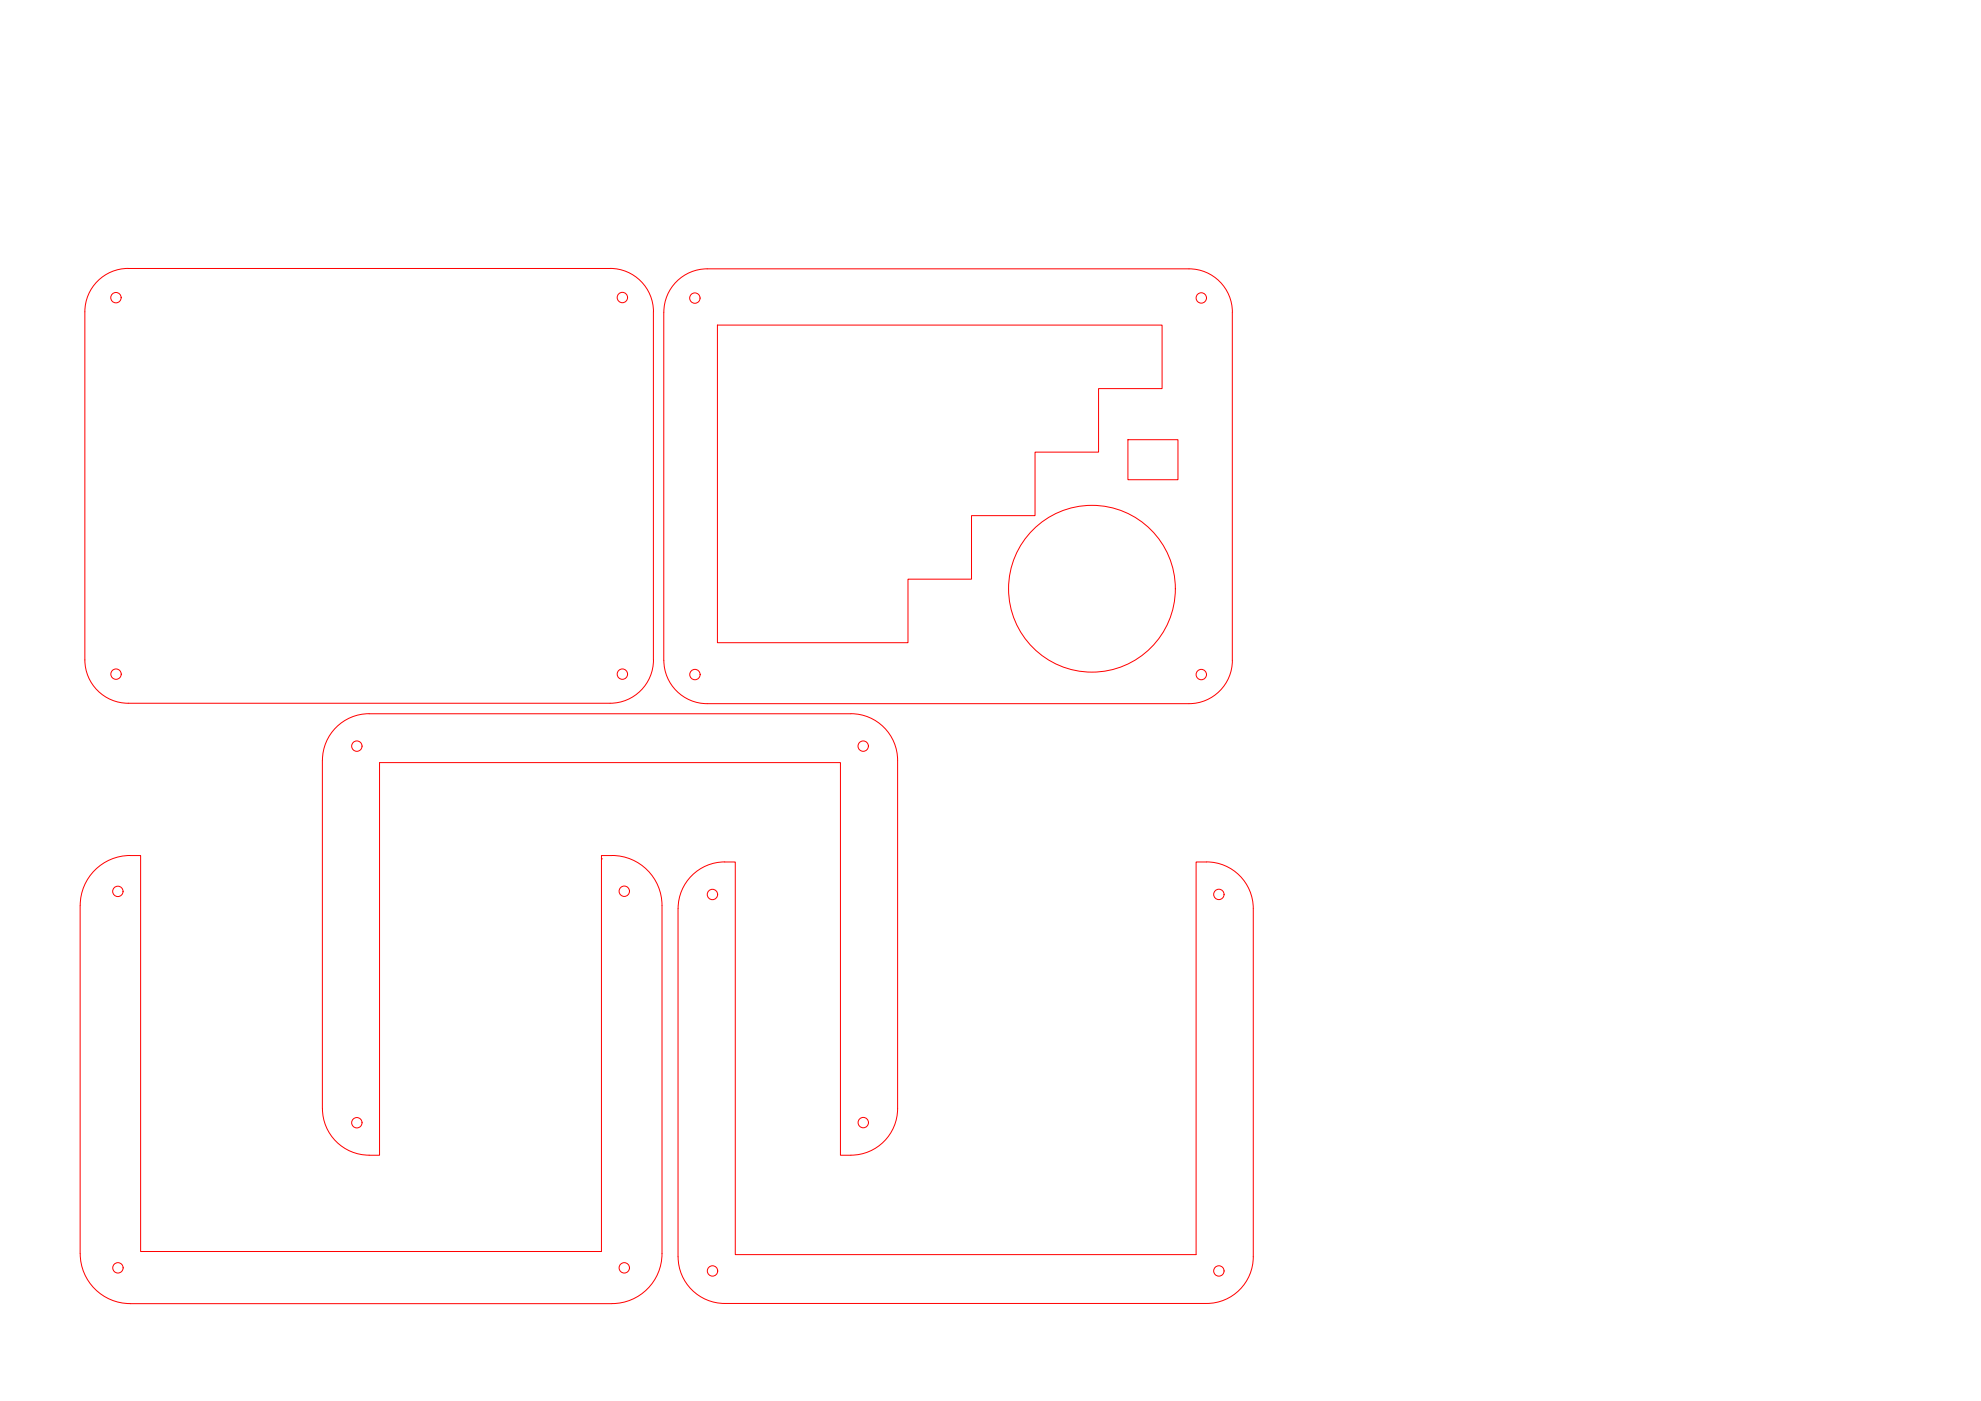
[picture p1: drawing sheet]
<svg xmlns="http://www.w3.org/2000/svg" width="594mm" height="420mm" viewBox="0 0 594 420" stroke-linecap="round" stroke-linejoin="round" font-family="sans-serif">
<!-- layer: Holes -->
<g fill="none" stroke="#f00" stroke-width=".3">
<circle cx="34.8" cy="89.3" r="1.56"/>
<circle cx="186.6" cy="89.2" r="1.56"/>
<circle cx="208.4" cy="89.4" r="1.56"/>
<circle cx="360.3" cy="89.4" r="1.56"/>
<circle cx="34.8" cy="202.2" r="1.56"/>
<circle cx="186.6" cy="202.2" r="1.56"/>
<circle cx="208.4" cy="202.3" r="1.56"/>
<circle cx="360.3" cy="202.3" r="1.56"/>
<circle cx="107" cy="223.8" r="1.56"/>
<circle cx="258.9" cy="223.8" r="1.56"/>
<circle cx="35.3" cy="267.3" r="1.56"/>
<circle cx="187.2" cy="267.3" r="1.56"/>
<circle cx="213.7" cy="268.3" r="1.56"/>
<circle cx="365.5" cy="268.2" r="1.56"/>
<circle cx="107" cy="336.7" r="1.56"/>
<circle cx="258.9" cy="336.7" r="1.56"/>
<circle cx="35.4" cy="380.2" r="1.56"/>
<circle cx="187.2" cy="380.2" r="1.56"/>
<circle cx="213.7" cy="381.2" r="1.56"/>
<circle cx="365.5" cy="381.2" r="1.56"/>
</g>
<!-- layer: Open 1 -->
<path d="M180.4 257.6h.1M28.4 261a14.8 14.8 0 0 1 10.6-4.4h3.2v118.7h138.2v-118.7a17.1 17.1 0 0 1 11.5 2.5 15 15 0 0 1 6.6 12.5v104.4a15 15 0 0 1-15 14.9l-144.5 .1a15 15 0 0 1-14.9-15l-.1-104.4a15.1 15.1 0 0 1 4.4-10.6z" fill="none" stroke="#f00" stroke-width=".3"/>
<!-- layer: Open 0 -->
<path d="M110.7 214.1l144.5-.1a14 14 0 0 1 14 14v104.4a14 14 0 0 1-14 14.1h-3.2v-117.8h-138.2v117.8h-3.1M110.7 214a14 14 0 0 0-14 14M96.7 228v104.4M207 263.1a13.8 13.8 0 0 1 10.3-4.6h3.2v117.8h138.2v-117.8a16 16 0 0 1 11.4 2.7 14 14 0 0 1 5.7 11.3v104.4a14 14 0 0 1-14 14h-144.5a14 14 0 0 1-13.9-14l-.1-104.4a14.1 14.1 0 0 1 3.7-9.4zM96.7 332.4a14 14 0 0 0 14 14" fill="none" stroke="#f00" stroke-width=".3"/>
<!-- layer: Bottom -->
<path d="M29.7 83.8a13 13 0 0 1 8.8-3.3h144.5a13 13 0 0 1 12.9 13l.1 104.4a13 13 0 0 1-13 13h-144.5a13 13 0 0 1-13.1-13v-104.4a13 13 0 0 1 4.3-9.7z" fill="none" stroke="#f00" stroke-width=".3"/>
<!-- layer: Top -->
<g fill="none" stroke="#f00" stroke-width=".3">
<path d="M215.1 97.5h133.4v19h-19.1v19.1h-19v19h-19.1v19.1h-19v19h-57.2zM369.6 93.6v104.4M369.6 93.6a13 13 0 0 0-13-13h-144.5a13 13 0 0 0-13 13v104.4a13 13 0 0 0 13 13h144.5a13 13 0 0 0 13-13M338.3 131.9h15v12h-15z"/>
<circle cx="327.5" cy="176.6" r="25"/>
</g>
</svg>
